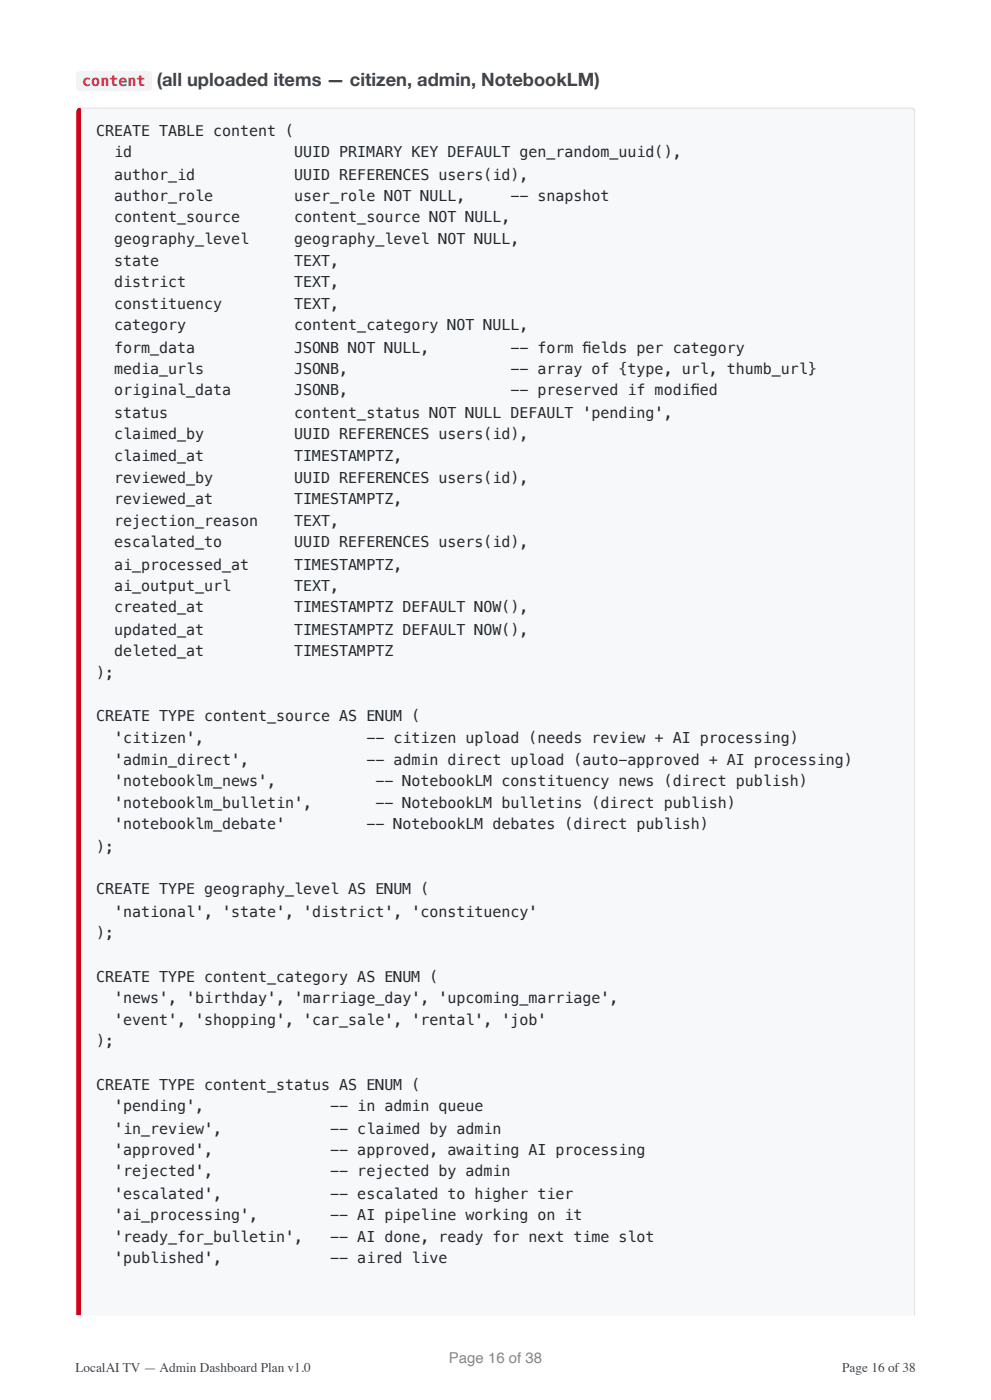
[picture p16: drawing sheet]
<svg xmlns="http://www.w3.org/2000/svg" width="210mm" height="297mm" viewBox="0 0 210 297" stroke-linecap="round" stroke-linejoin="round" font-family="sans-serif">
<defs><g id="words">
<text font-size="3.9" fill="#444" x="33.2" y="18.3">(all uploaded items — citizen, admin, NotebookLM)</text>
<text font-size="3.2" fill="#c7254e" x="17.5" y="18.3">content</text>
<g font-size="3.2" fill="#24292e">
<text x="20.4" y="28.8">CREATE TABLE content (</text>
<text x="24.2" y="33.3">id</text>
<text x="62.4" y="33.3">UUID PRIMARY KEY DEFAULT gen_random_uuid(),</text>
<text x="24.2" y="38.1">author_id</text>
<text x="62.4" y="38.1">UUID REFERENCES users(id),</text>
<text x="24.2" y="42.6">author_role</text>
<text x="24.2" y="47.1">content_source</text>
<text x="62.4" y="42.6">user_role NOT NULL,</text>
<text x="62.4" y="47.1">content_source NOT NULL,</text>
<text x="108.3" y="42.6">-- snapshot</text>
<text x="24.2" y="51.9">geography_level</text>
<text x="62.4" y="51.9">geography_level NOT NULL,</text>
<text x="24.2" y="56.4">state</text>
<text x="62.4" y="56.4">TEXT,</text>
<text x="24.2" y="60.9">district</text>
<text x="24.2" y="65.6">constituency</text>
<text x="62.4" y="60.9">TEXT,</text>
<text x="62.4" y="65.6">TEXT,</text>
<text x="24.2" y="70.1">category</text>
<text x="62.4" y="70.1">content_category NOT NULL,</text>
<text x="24.2" y="74.9">form_data</text>
<text x="62.4" y="74.9">JSONB NOT NULL,</text>
<text x="108.3" y="74.9">-- form fi elds per category</text>
<text x="24.2" y="79.4">media_urls</text>
<text x="24.2" y="83.9">original_data</text>
<text x="62.4" y="79.4">JSONB,</text>
<text x="62.4" y="83.9">JSONB,</text>
<text x="108.3" y="79.4">-- array of {type, url, thumb_url}</text>
<text x="108.3" y="83.9">-- preserved if modifi ed</text>
<text x="24.2" y="88.6">status</text>
<text x="62.4" y="88.6">content_status NOT NULL DEFAULT 'pending',</text>
<text x="24.2" y="93.1">claimed_by</text>
<text x="62.4" y="93.1">UUID REFERENCES users(id),</text>
<text x="24.2" y="97.9">claimed_at</text>
<text x="62.4" y="97.9">TIMESTAMPTZ,</text>
<text x="24.2" y="102.4">reviewed_by</text>
<text x="24.2" y="106.9">reviewed_at</text>
<text x="62.4" y="102.4">UUID REFERENCES users(id),</text>
<text x="62.4" y="106.9">TIMESTAMPTZ,</text>
<text x="24.2" y="111.7">rejection_reason</text>
<text x="62.4" y="111.7">TEXT,</text>
<text x="24.2" y="116.2">escalated_to</text>
<text x="62.4" y="116.2">UUID REFERENCES users(id),</text>
<text x="24.2" y="120.9">ai_processed_at</text>
<text x="24.2" y="125.4">ai_output_url</text>
<text x="62.4" y="120.9">TIMESTAMPTZ,</text>
<text x="62.4" y="125.4">TEXT,</text>
<text x="24.2" y="129.9">created_at</text>
<text x="62.4" y="129.9">TIMESTAMPTZ DEFAULT NOW(),</text>
<text x="24.2" y="134.7">updated_at</text>
<text x="62.4" y="134.7">TIMESTAMPTZ DEFAULT NOW(),</text>
<text x="20.4" y="143.9">);</text>
<text x="24.2" y="139.2">deleted_at</text>
<text x="62.4" y="139.2">TIMESTAMPTZ</text>
<text x="20.4" y="152.9">CREATE TYPE content_source AS ENUM (</text>
<text x="24.2" y="157.7">'citizen',</text>
<text x="77.7" y="157.7">-- citizen upload (needs review + AI processing)</text>
<text x="24.2" y="162.2">'admin_direct',</text>
<text x="24.2" y="166.7">'notebooklm_news',</text>
<text x="77.7" y="162.2">-- admin direct upload (auto-approved + AI processing)</text>
<text x="79.6" y="166.7">-- NotebookLM constituency news (direct publish)</text>
<text x="24.2" y="171.5">'notebooklm_bulletin',</text>
<text x="79.6" y="171.5">-- NotebookLM bulletins (direct publish)</text>
<text x="24.2" y="175.9">'notebooklm_debate'</text>
<text x="77.7" y="175.9">-- NotebookLM debates (direct publish)</text>
<text x="20.4" y="180.7">);</text>
<text x="20.4" y="189.7">CREATE TYPE geography_level AS ENUM (</text>
<text x="24.2" y="194.5">'national', 'state', 'district', 'constituency'</text>
<text x="20.4" y="199">);</text>
<text x="20.4" y="208.2">CREATE TYPE content_category AS ENUM (</text>
<text x="24.2" y="212.7">'news', 'birthday', 'marriage_day', 'upcoming_marriage',</text>
<text x="20.4" y="222">);</text>
<text x="24.2" y="217.5">'event', 'shopping', 'car_sale', 'rental', 'job'</text>
<text x="20.4" y="231.2">CREATE TYPE content_status AS ENUM (</text>
<text x="24.2" y="235.7">'pending',</text>
<text x="70.1" y="235.7">-- in admin queue</text>
<text x="24.2" y="240.5">'in_review',</text>
<text x="24.2" y="245">'approved',</text>
<text x="70.1" y="240.5">-- claimed by admin</text>
<text x="70.1" y="245">-- approved, awaiting AI processing</text>
<text x="24.2" y="249.5">'rejected',</text>
<text x="70.1" y="249.5">-- rejected by admin</text>
<text x="24.2" y="254.3">'escalated',</text>
<text x="70.1" y="254.3">-- escalated to higher tier</text>
<text x="24.2" y="258.8">'ai_processing',</text>
<text x="24.2" y="263.5">'ready_for_bulletin',</text>
<text x="70.1" y="258.8">-- AI pipeline working on it</text>
<text x="70.1" y="263.5">-- AI done, ready for next time slot</text>
<text x="24.2" y="268">'published',</text>
<text x="70.1" y="268">-- aired live</text>
</g>
<text font-size="3.2" fill="#888" x="95.2" y="289.2">Page 16 of 38</text>
<g font-size="2.8" fill="#454545">
<text x="16" y="291">LocalAI TV — Admin Dashboard Plan v1.0</text>
<text x="178.7" y="291">Page 16 of 38</text>
</g>
</g></defs>
<path d="M16.9 23l.3-.1h175.9a.93 .93 0 0 1 1 .9v255.3h-177.4v-255.3z" fill="#f6f8fa"/>
<g fill="#ddd">
<path d="M16.1 22.8h178.1v.7h-178.1z"/>
<path d="M193.5 22.8h.7v256.3h-.7z"/>
</g>
<path d="M16.1 22.8h1.1v256.3h-1.1z" fill="#d0021b"/>
<path d="M16.4 15.3l.5-.2h14.6a.79 .79 0 0 1 .8 .8v2.6a.79 .79 0 0 1-.8 .8h-14.6a.79 .79 0 0 1-.8-.8v-2.6z" fill="#f1f3f5"/>
<use href="#words"/>
</svg>
